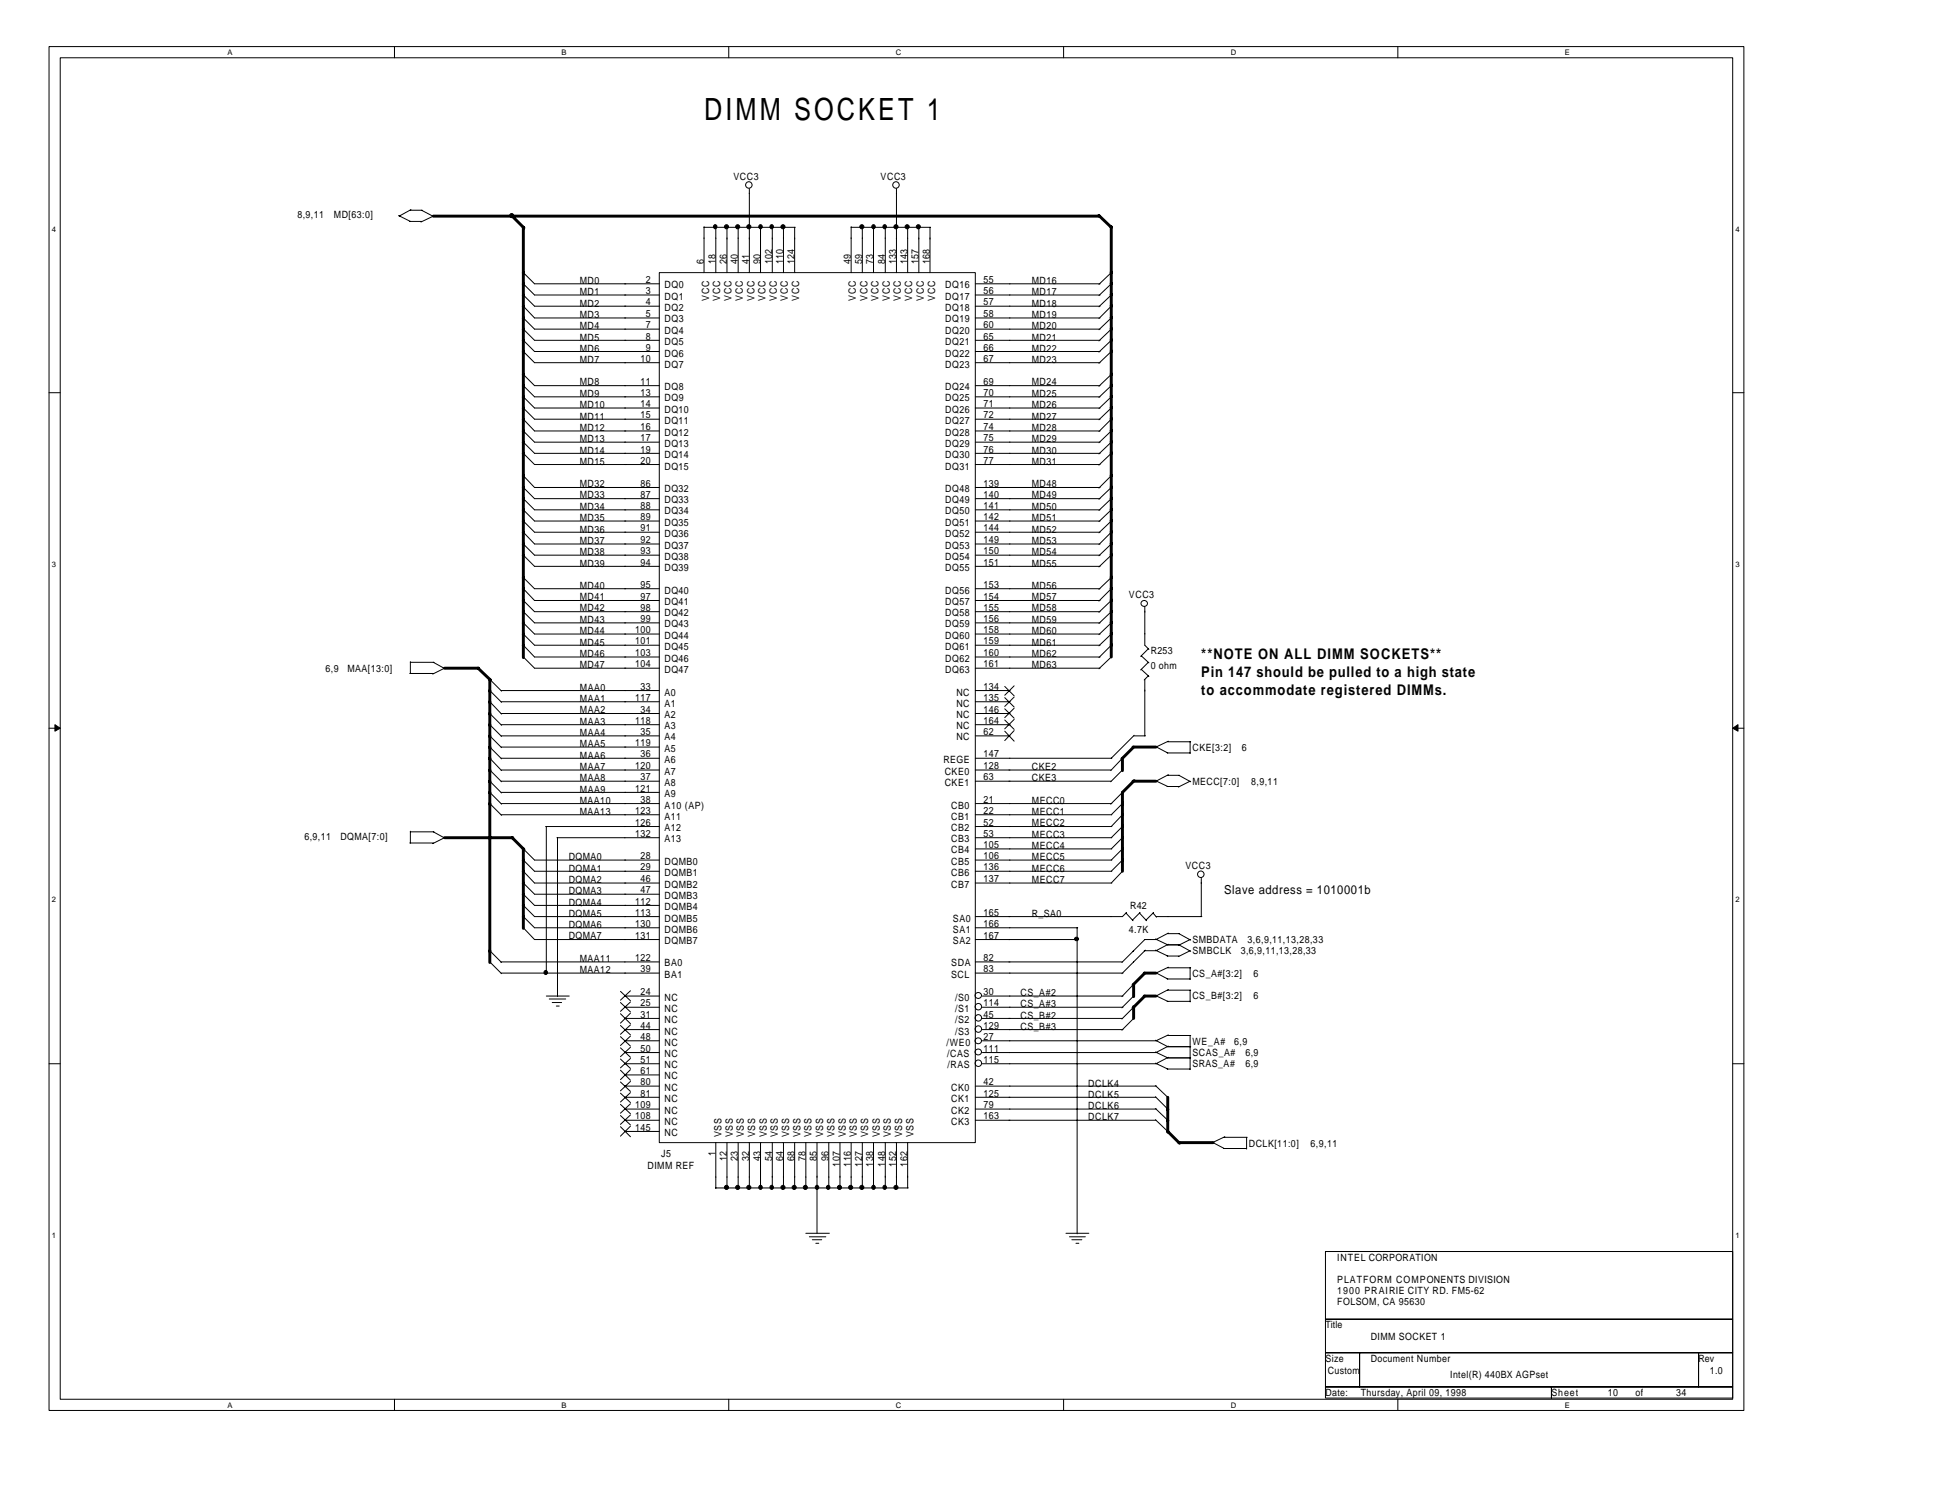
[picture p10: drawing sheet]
<svg xmlns="http://www.w3.org/2000/svg" width="279mm" height="216mm" viewBox="0 0 279 216" stroke-linecap="round" stroke-linejoin="round" font-family="sans-serif">
<defs><g id="words">
<text font-size="4.4" x="101.3" y="17.3">DIMM SOCKET 1</text>
<g font-size="2.1">
<text x="172.8" y="94.8">**NOTE ON ALL DIMM SOCKETS**</text>
<text x="172.8" y="97.4">Pin 147 should be pulled to a high state</text>
<text x="172.8" y="99.9">to accommodate registered DIMMs.</text>
</g>
<text font-size="1.8" x="176.1" y="128.7">Slave address = 1010001b</text>
<g font-size="1.4">
<text x="105.5" y="25.9">VCC3</text>
<text x="126.7" y="25.9">VCC3</text>
<text x="42.8" y="31.4">8,9,11</text>
<text x="48" y="31.4">MD[63:0]</text>
<text x="83.4" y="40.9">MD0</text>
<text x="92.9" y="40.7">2</text>
<text x="95.6" y="41.5">DQ0</text>
<text x="101.3" y="38" transform="rotate(-90 101.3 38)">6</text>
<text x="103" y="38" transform="rotate(-90 103 38)">18</text>
<text x="104.6" y="38" transform="rotate(-90 104.6 38)">26</text>
<text x="106.2" y="38" transform="rotate(-90 106.2 38)">40</text>
<text x="107.8" y="38" transform="rotate(-90 107.8 38)">41</text>
<text x="109.4" y="38" transform="rotate(-90 109.4 38)">90</text>
<text x="111.1" y="38" transform="rotate(-90 111.1 38)">102</text>
<text x="112.7" y="38" transform="rotate(-90 112.7 38)">110</text>
<text x="114.3" y="38" transform="rotate(-90 114.3 38)">124</text>
<text x="122.4" y="38" transform="rotate(-90 122.4 38)">49</text>
<text x="124" y="38" transform="rotate(-90 124 38)">59</text>
<text x="125.6" y="38" transform="rotate(-90 125.6 38)">73</text>
<text x="127.3" y="38" transform="rotate(-90 127.3 38)">84</text>
<text x="128.9" y="38" transform="rotate(-90 128.9 38)">133</text>
<text x="130.6" y="38" transform="rotate(-90 130.6 38)">143</text>
<text x="132.2" y="38" transform="rotate(-90 132.2 38)">157</text>
<text x="133.8" y="38" transform="rotate(-90 133.8 38)">168</text>
<text x="136" y="41.5">DQ16</text>
<text x="141.5" y="40.7">55</text>
<text x="148.4" y="40.9">MD16</text>
<text x="83.4" y="42.5">MD1</text>
<text x="83.4" y="44.1">MD2</text>
<text x="83.4" y="45.7">MD3</text>
<text x="83.4" y="47.3">MD4</text>
<text x="92.9" y="42.3">3</text>
<text x="92.9" y="43.9">4</text>
<text x="92.9" y="45.6">5</text>
<text x="92.9" y="47.2">7</text>
<text x="95.6" y="43.2">DQ1</text>
<text x="95.6" y="44.8">DQ2</text>
<text x="95.6" y="46.4">DQ3</text>
<text x="95.6" y="48">DQ4</text>
<text x="102" y="43.3" transform="rotate(-90 102 43.3)">VCC</text>
<text x="103.6" y="43.3" transform="rotate(-90 103.6 43.3)">VCC</text>
<text x="105.2" y="43.3" transform="rotate(-90 105.2 43.3)">VCC</text>
<text x="106.9" y="43.3" transform="rotate(-90 106.9 43.3)">VCC</text>
<text x="108.5" y="43.3" transform="rotate(-90 108.5 43.3)">VCC</text>
<text x="110.2" y="43.3" transform="rotate(-90 110.2 43.3)">VCC</text>
<text x="111.8" y="43.3" transform="rotate(-90 111.8 43.3)">VCC</text>
<text x="113.4" y="43.3" transform="rotate(-90 113.4 43.3)">VCC</text>
<text x="115" y="43.3" transform="rotate(-90 115 43.3)">VCC</text>
<text x="123.1" y="43.3" transform="rotate(-90 123.1 43.3)">VCC</text>
<text x="124.8" y="43.3" transform="rotate(-90 124.8 43.3)">VCC</text>
<text x="126.4" y="43.3" transform="rotate(-90 126.4 43.3)">VCC</text>
<text x="128" y="43.3" transform="rotate(-90 128 43.3)">VCC</text>
<text x="129.6" y="43.3" transform="rotate(-90 129.6 43.3)">VCC</text>
<text x="131.2" y="43.3" transform="rotate(-90 131.2 43.3)">VCC</text>
<text x="132.9" y="43.3" transform="rotate(-90 132.9 43.3)">VCC</text>
<text x="134.5" y="43.3" transform="rotate(-90 134.5 43.3)">VCC</text>
<text x="136" y="43.2">DQ17</text>
<text x="136" y="44.8">DQ18</text>
<text x="136" y="46.4">DQ19</text>
<text x="136" y="48">DQ20</text>
<text x="141.5" y="42.3">56</text>
<text x="141.5" y="43.9">57</text>
<text x="141.5" y="45.6">58</text>
<text x="141.5" y="47.2">60</text>
<text x="148.4" y="42.5">MD17</text>
<text x="148.4" y="44.1">MD18</text>
<text x="148.4" y="45.7">MD19</text>
<text x="148.4" y="47.3">MD20</text>
<text x="83.4" y="49">MD5</text>
<text x="83.4" y="50.6">MD6</text>
<text x="83.4" y="52.2">MD7</text>
<text x="92.1" y="52.1">10</text>
<text x="92.9" y="48.8">8</text>
<text x="92.9" y="50.4">9</text>
<text x="95.6" y="49.6">DQ5</text>
<text x="95.6" y="51.3">DQ6</text>
<text x="95.6" y="52.9">DQ7</text>
<text x="136" y="49.6">DQ21</text>
<text x="136" y="51.3">DQ22</text>
<text x="136" y="52.9">DQ23</text>
<text x="141.5" y="48.8">65</text>
<text x="141.5" y="50.4">66</text>
<text x="141.5" y="52.1">67</text>
<text x="148.4" y="49">MD21</text>
<text x="148.4" y="50.6">MD22</text>
<text x="148.4" y="52.2">MD23</text>
<text x="83.4" y="55.4">MD8</text>
<text x="83.4" y="57.1">MD9</text>
<text x="83.4" y="58.7">MD10</text>
<text x="92.1" y="55.4">11</text>
<text x="92.1" y="57">13</text>
<text x="92.1" y="58.6">14</text>
<text x="95.6" y="56.1">DQ8</text>
<text x="95.6" y="57.7">DQ9</text>
<text x="95.6" y="59.4">DQ10</text>
<text x="136" y="56.1">DQ24</text>
<text x="136" y="57.7">DQ25</text>
<text x="136" y="59.4">DQ26</text>
<text x="141.5" y="55.4">69</text>
<text x="141.5" y="57">70</text>
<text x="141.5" y="58.6">71</text>
<text x="148.4" y="55.4">MD24</text>
<text x="148.4" y="57.1">MD25</text>
<text x="148.4" y="58.7">MD26</text>
<text x="83.4" y="60.4">MD11</text>
<text x="83.4" y="62">MD12</text>
<text x="83.4" y="63.6">MD13</text>
<text x="83.4" y="65.3">MD14</text>
<text x="92.1" y="60.2">15</text>
<text x="92.1" y="61.9">16</text>
<text x="92.1" y="63.5">17</text>
<text x="92.1" y="65.1">19</text>
<text x="95.6" y="61">DQ11</text>
<text x="95.6" y="62.6">DQ12</text>
<text x="95.6" y="64.3">DQ13</text>
<text x="95.6" y="65.9">DQ14</text>
<text x="136" y="61">DQ27</text>
<text x="136" y="62.6">DQ28</text>
<text x="136" y="64.3">DQ29</text>
<text x="136" y="65.9">DQ30</text>
<text x="141.5" y="60.2">72</text>
<text x="141.5" y="61.9">74</text>
<text x="141.5" y="63.5">75</text>
<text x="141.5" y="65.1">76</text>
<text x="148.4" y="60.4">MD27</text>
<text x="148.4" y="62">MD28</text>
<text x="148.4" y="63.6">MD29</text>
<text x="148.4" y="65.3">MD30</text>
<text x="83.4" y="66.9">MD15</text>
<text x="83.4" y="70.1">MD32</text>
<text x="83.4" y="71.7">MD33</text>
<text x="92.1" y="66.7">20</text>
<text x="92.1" y="70">86</text>
<text x="92.1" y="71.6">87</text>
<text x="95.6" y="67.6">DQ15</text>
<text x="95.6" y="70.8">DQ32</text>
<text x="136" y="67.6">DQ31</text>
<text x="136" y="70.8">DQ48</text>
<text x="141.5" y="66.7">77</text>
<text x="141.5" y="70">139</text>
<text x="141.5" y="71.6">140</text>
<text x="148.4" y="66.9">MD31</text>
<text x="148.4" y="70.1">MD48</text>
<text x="148.4" y="71.7">MD49</text>
<text x="83.4" y="73.4">MD34</text>
<text x="83.4" y="75">MD35</text>
<text x="83.4" y="76.6">MD36</text>
<text x="92.1" y="73.2">88</text>
<text x="92.1" y="74.8">89</text>
<text x="92.1" y="76.4">91</text>
<text x="95.6" y="72.4">DQ33</text>
<text x="95.6" y="74">DQ34</text>
<text x="95.6" y="75.7">DQ35</text>
<text x="95.6" y="77.3">DQ36</text>
<text x="136" y="72.4">DQ49</text>
<text x="136" y="74">DQ50</text>
<text x="136" y="75.7">DQ51</text>
<text x="136" y="77.3">DQ52</text>
<text x="141.5" y="73.2">141</text>
<text x="141.5" y="74.8">142</text>
<text x="141.5" y="76.4">144</text>
<text x="148.4" y="73.4">MD50</text>
<text x="148.4" y="75">MD51</text>
<text x="148.4" y="76.6">MD52</text>
<text x="83.4" y="78.2">MD37</text>
<text x="83.4" y="79.8">MD38</text>
<text x="83.4" y="81.5">MD39</text>
<text x="92.1" y="78.1">92</text>
<text x="92.1" y="79.7">93</text>
<text x="92.1" y="81.4">94</text>
<text x="95.6" y="78.9">DQ37</text>
<text x="95.6" y="80.5">DQ38</text>
<text x="95.6" y="82.1">DQ39</text>
<text x="136" y="78.9">DQ53</text>
<text x="136" y="80.5">DQ54</text>
<text x="136" y="82.1">DQ55</text>
<text x="141.5" y="78.1">149</text>
<text x="141.5" y="79.7">150</text>
<text x="141.5" y="81.4">151</text>
<text x="148.4" y="78.2">MD53</text>
<text x="148.4" y="79.8">MD54</text>
<text x="148.4" y="81.5">MD55</text>
<text x="83.4" y="84.7">MD40</text>
<text x="83.4" y="86.3">MD41</text>
<text x="83.4" y="88">MD42</text>
<text x="83.4" y="89.6">MD43</text>
<text x="92.1" y="84.6">95</text>
<text x="92.1" y="86.3">97</text>
<text x="92.1" y="87.9">98</text>
<text x="92.1" y="89.5">99</text>
<text x="95.6" y="85.4">DQ40</text>
<text x="95.6" y="87">DQ41</text>
<text x="95.6" y="88.6">DQ42</text>
<text x="136" y="85.4">DQ56</text>
<text x="136" y="87">DQ57</text>
<text x="136" y="88.6">DQ58</text>
<text x="141.5" y="84.6">153</text>
<text x="141.5" y="86.3">154</text>
<text x="141.5" y="87.9">155</text>
<text x="141.5" y="89.5">156</text>
<text x="148.4" y="84.7">MD56</text>
<text x="148.4" y="86.3">MD57</text>
<text x="148.4" y="88">MD58</text>
<text x="148.4" y="89.6">MD59</text>
<text x="162.4" y="86">VCC3</text>
<text x="83.4" y="91.3">MD44</text>
<text x="83.4" y="92.9">MD45</text>
<text x="83.4" y="94.5">MD46</text>
<text x="91.4" y="91.1">100</text>
<text x="91.4" y="92.7">101</text>
<text x="91.4" y="94.4">103</text>
<text x="95.6" y="90.2">DQ43</text>
<text x="95.6" y="91.9">DQ44</text>
<text x="95.6" y="93.5">DQ45</text>
<text x="95.6" y="95.2">DQ46</text>
<text x="136" y="90.2">DQ59</text>
<text x="136" y="91.9">DQ60</text>
<text x="136" y="93.5">DQ61</text>
<text x="136" y="95.2">DQ62</text>
<text x="141.5" y="91.1">158</text>
<text x="141.5" y="92.7">159</text>
<text x="141.5" y="94.4">160</text>
<text x="148.4" y="91.3">MD60</text>
<text x="148.4" y="92.9">MD61</text>
<text x="148.4" y="94.5">MD62</text>
<text x="165.6" y="94.1">R253</text>
<text x="46.8" y="96.6">6,9</text>
<text x="50" y="96.6">MAA[13:0]</text>
<text x="83.4" y="96.1">MD47</text>
<text x="83.4" y="99.4">MAA0</text>
<text x="83.4" y="101">MAA1</text>
<text x="91.4" y="100.8">117</text>
<text x="91.4" y="96">104</text>
<text x="92.1" y="99.2">33</text>
<text x="95.6" y="100.1">A0</text>
<text x="95.6" y="101.7">A1</text>
<text x="95.6" y="96.8">DQ47</text>
<text x="136" y="96.8">DQ63</text>
<text x="137.6" y="100.1">NC</text>
<text x="137.6" y="101.7">NC</text>
<text x="141.5" y="96">161</text>
<text x="141.5" y="99.2">134</text>
<text x="141.5" y="100.8">135</text>
<text x="148.4" y="96.1">MD63</text>
<text x="165.6" y="96.3">0 ohm</text>
<text x="83.4" y="102.6">MAA2</text>
<text x="83.4" y="104.2">MAA3</text>
<text x="83.4" y="105.9">MAA4</text>
<text x="83.4" y="107.5">MAA5</text>
<text x="91.4" y="104.1">118</text>
<text x="91.4" y="107.3">119</text>
<text x="92.1" y="102.5">34</text>
<text x="92.1" y="105.7">35</text>
<text x="95.6" y="103.3">A2</text>
<text x="95.6" y="104.9">A3</text>
<text x="95.6" y="106.5">A4</text>
<text x="137.6" y="104.9">NC</text>
<text x="137.6" y="106.5">NC</text>
<text x="137.6" y="103.3">NC</text>
<text x="141.5" y="104.1">164</text>
<text x="141.5" y="105.7">62</text>
<text x="141.5" y="102.5">146</text>
<text x="83.4" y="109.1">MAA6</text>
<text x="83.4" y="110.7">MAA7</text>
<text x="83.4" y="112.3">MAA8</text>
<text x="91.4" y="110.6">120</text>
<text x="91.4" y="113.9">121</text>
<text x="92.1" y="109">36</text>
<text x="92.1" y="112.3">37</text>
<text x="95.6" y="108.2">A5</text>
<text x="95.6" y="109.8">A6</text>
<text x="95.6" y="111.4">A7</text>
<text x="95.6" y="113">A8</text>
<text x="135.7" y="109.8">REGE</text>
<text x="135.9" y="113">CKE1</text>
<text x="135.9" y="111.4">CKE0</text>
<text x="141.5" y="109">147</text>
<text x="141.5" y="112.3">63</text>
<text x="141.5" y="110.6">128</text>
<text x="148.4" y="110.7">CKE2</text>
<text x="148.4" y="112.3">CKE3</text>
<text x="171.6" y="112.8">MECC[7:0]</text>
<text x="171.6" y="108">CKE[3:2]</text>
<text x="178.7" y="108">6</text>
<text x="180" y="112.8">8,9,11</text>
<text x="83.4" y="114">MAA9</text>
<text x="83.4" y="115.6">MAA10</text>
<text x="83.4" y="117.2">MAA13</text>
<text x="91.4" y="117.1">123</text>
<text x="91.4" y="118.8">126</text>
<text x="92.1" y="115.5">38</text>
<text x="95.6" y="114.6">A9</text>
<text x="95.6" y="116.3">A10 (AP)</text>
<text x="95.6" y="117.9">A11</text>
<text x="95.6" y="119.5">A12</text>
<text x="136.8" y="117.9">CB1</text>
<text x="136.8" y="119.5">CB2</text>
<text x="136.8" y="116.3">CB0</text>
<text x="141.5" y="117.1">22</text>
<text x="141.5" y="118.8">52</text>
<text x="141.5" y="115.5">21</text>
<text x="148.4" y="117.2">MECC1</text>
<text x="148.4" y="118.9">MECC2</text>
<text x="148.4" y="115.6">MECC0</text>
<text x="43.8" y="120.8">6,9,11</text>
<text x="49" y="120.8">DQMA[7:0]</text>
<text x="81.8" y="125.4">DQMA1</text>
<text x="81.8" y="123.8">DQMA0</text>
<text x="91.4" y="120.4">132</text>
<text x="92.1" y="123.6">28</text>
<text x="92.1" y="125.2">29</text>
<text x="95.6" y="124.4">DQMB0</text>
<text x="95.6" y="121.1">A13</text>
<text x="136.8" y="122.8">CB4</text>
<text x="136.8" y="124.4">CB5</text>
<text x="136.8" y="121.1">CB3</text>
<text x="141.5" y="122">105</text>
<text x="141.5" y="123.6">106</text>
<text x="141.5" y="120.4">53</text>
<text x="141.5" y="125.2">136</text>
<text x="148.4" y="120.5">MECC3</text>
<text x="148.4" y="122.2">MECC4</text>
<text x="148.4" y="123.8">MECC5</text>
<text x="148.4" y="125.4">MECC6</text>
<text x="170.5" y="125">VCC3</text>
<text x="81.8" y="127">DQMA2</text>
<text x="81.8" y="128.6">DQMA3</text>
<text x="81.8" y="130.3">DQMA4</text>
<text x="81.8" y="131.9">DQMA5</text>
<text x="91.4" y="130.1">112</text>
<text x="91.4" y="131.7">113</text>
<text x="92.1" y="126.9">46</text>
<text x="92.1" y="128.5">47</text>
<text x="95.6" y="126.1">DQMB1</text>
<text x="95.6" y="127.7">DQMB2</text>
<text x="95.6" y="129.3">DQMB3</text>
<text x="95.6" y="130.9">DQMB4</text>
<text x="136.8" y="126.1">CB6</text>
<text x="136.8" y="127.7">CB7</text>
<text x="141.5" y="126.9">137</text>
<text x="141.5" y="131.7">165</text>
<text x="148.4" y="127">MECC7</text>
<text x="148.4" y="131.9">R_SA0</text>
<text x="162.6" y="130.7">R42</text>
<text x="81.8" y="135.1">DQMA7</text>
<text x="81.8" y="133.5">DQMA6</text>
<text x="91.4" y="133.3">130</text>
<text x="91.4" y="135">131</text>
<text x="95.6" y="132.6">DQMB5</text>
<text x="95.6" y="134.2">DQMB6</text>
<text x="95.6" y="135.8">DQMB7</text>
<text x="137.1" y="132.6">SA0</text>
<text x="137.1" y="134.2">SA1</text>
<text x="137.1" y="135.8">SA2</text>
<text x="141.5" y="133.3">166</text>
<text x="141.5" y="135">167</text>
<text x="162.4" y="134.2">4.7K</text>
<text x="171.6" y="135.6">SMBDATA</text>
<text x="171.6" y="137.2">SMBCLK</text>
<text x="178.5" y="137.2">3,6,9,11,13,28,33</text>
<text x="179.5" y="135.6">3,6,9,11,13,28,33</text>
<text x="83.4" y="138.4">MAA11</text>
<text x="83.4" y="140">MAA12</text>
<text x="91.4" y="138.2">122</text>
<text x="92.1" y="143.2">24</text>
<text x="92.1" y="139.9">39</text>
<text x="95.6" y="143.9">NC</text>
<text x="95.6" y="139">BA0</text>
<text x="95.6" y="140.7">BA1</text>
<text x="136.8" y="139">SDA</text>
<text x="136.8" y="140.7">SCL</text>
<text x="137.4" y="143.9">/S0</text>
<text x="141.5" y="143.2">30</text>
<text x="141.5" y="138.2">82</text>
<text x="141.5" y="139.9">83</text>
<text x="146.8" y="143.2">CS_A#2</text>
<text x="171.6" y="140.5">CS_A#[3:2]</text>
<text x="171.6" y="143.8">CS_B#[3:2]</text>
<text x="180.4" y="140.5">6</text>
<text x="180.4" y="143.8">6</text>
<text x="92.1" y="144.8">25</text>
<text x="92.1" y="146.4">31</text>
<text x="92.1" y="149.6">48</text>
<text x="92.1" y="148">44</text>
<text x="95.6" y="145.5">NC</text>
<text x="95.6" y="147.1">NC</text>
<text x="95.6" y="148.8">NC</text>
<text x="137.4" y="145.5">/S1</text>
<text x="137.4" y="147.1">/S2</text>
<text x="137.4" y="148.8">/S3</text>
<text x="141.5" y="149.6">27</text>
<text x="141.5" y="144.8">114</text>
<text x="141.5" y="146.4">45</text>
<text x="141.5" y="148">129</text>
<text x="146.8" y="144.9">CS_A#3</text>
<text x="146.8" y="148.2">CS_B#3</text>
<text x="146.8" y="146.5">CS_B#2</text>
<text x="92.1" y="154.5">61</text>
<text x="92.1" y="151.3">50</text>
<text x="92.1" y="152.9">51</text>
<text x="95.6" y="150.4">NC</text>
<text x="95.6" y="155.3">NC</text>
<text x="95.6" y="152">NC</text>
<text x="95.6" y="153.7">NC</text>
<text x="136.2" y="150.4">/WE0</text>
<text x="136.3" y="152">/CAS</text>
<text x="136.3" y="153.7">/RAS</text>
<text x="141.5" y="151.3">111</text>
<text x="141.5" y="152.9">115</text>
<text x="171.6" y="150.3">WE_A#</text>
<text x="171.6" y="153.5">SRAS_A#</text>
<text x="171.6" y="151.9">SCAS_A#</text>
<text x="177.6" y="150.3">6,9</text>
<text x="179.2" y="153.5">6,9</text>
<text x="179.2" y="151.9">6,9</text>
<text x="91.4" y="161">108</text>
<text x="91.4" y="159.4">109</text>
<text x="92.1" y="156.1">80</text>
<text x="92.1" y="157.7">81</text>
<text x="95.6" y="161.8">NC</text>
<text x="95.6" y="160.2">NC</text>
<text x="95.6" y="157">NC</text>
<text x="95.6" y="158.6">NC</text>
<text x="136.8" y="157">CK0</text>
<text x="136.8" y="158.6">CK1</text>
<text x="136.8" y="160.2">CK2</text>
<text x="136.8" y="161.8">CK3</text>
<text x="141.5" y="156.1">42</text>
<text x="141.5" y="157.7">125</text>
<text x="141.5" y="159.4">79</text>
<text x="141.5" y="161">163</text>
<text x="156.6" y="161.1">DCLK7</text>
<text x="156.6" y="156.3">DCLK4</text>
<text x="156.6" y="157.9">DCLK5</text>
<text x="156.6" y="159.5">DCLK6</text>
<text x="91.4" y="162.6">145</text>
<text x="95.1" y="166.4">J5</text>
<text x="95.6" y="163.4">NC</text>
<text x="103" y="166.3" transform="rotate(-90 103 166.3)">1</text>
<text x="103.8" y="163.6" transform="rotate(-90 103.8 163.6)">VSS</text>
<text x="104.6" y="167.1" transform="rotate(-90 104.6 167.1)">12</text>
<text x="105.4" y="163.6" transform="rotate(-90 105.4 163.6)">VSS</text>
<text x="106.2" y="167.1" transform="rotate(-90 106.2 167.1)">23</text>
<text x="107" y="163.6" transform="rotate(-90 107 163.6)">VSS</text>
<text x="107.8" y="167.1" transform="rotate(-90 107.8 167.1)">32</text>
<text x="108.6" y="163.6" transform="rotate(-90 108.6 163.6)">VSS</text>
<text x="109.4" y="167.1" transform="rotate(-90 109.4 167.1)">43</text>
<text x="110.3" y="163.6" transform="rotate(-90 110.3 163.6)">VSS</text>
<text x="111.1" y="167.1" transform="rotate(-90 111.1 167.1)">54</text>
<text x="111.9" y="163.6" transform="rotate(-90 111.9 163.6)">VSS</text>
<text x="112.7" y="167.1" transform="rotate(-90 112.7 167.1)">64</text>
<text x="113.5" y="163.6" transform="rotate(-90 113.5 163.6)">VSS</text>
<text x="114.3" y="167.1" transform="rotate(-90 114.3 167.1)">68</text>
<text x="115.1" y="163.6" transform="rotate(-90 115.1 163.6)">VSS</text>
<text x="115.9" y="167.1" transform="rotate(-90 115.9 167.1)">78</text>
<text x="116.8" y="163.6" transform="rotate(-90 116.8 163.6)">VSS</text>
<text x="117.5" y="167.1" transform="rotate(-90 117.5 167.1)">85</text>
<text x="118.5" y="163.6" transform="rotate(-90 118.5 163.6)">VSS</text>
<text x="119.2" y="167.1" transform="rotate(-90 119.2 167.1)">96</text>
<text x="120.1" y="163.6" transform="rotate(-90 120.1 163.6)">VSS</text>
<text x="120.8" y="167.8" transform="rotate(-90 120.8 167.8)">107</text>
<text x="121.7" y="163.6" transform="rotate(-90 121.7 163.6)">VSS</text>
<text x="122.4" y="167.8" transform="rotate(-90 122.4 167.8)">116</text>
<text x="123.3" y="163.6" transform="rotate(-90 123.3 163.6)">VSS</text>
<text x="124" y="167.8" transform="rotate(-90 124 167.8)">127</text>
<text x="124.9" y="163.6" transform="rotate(-90 124.9 163.6)">VSS</text>
<text x="125.6" y="167.8" transform="rotate(-90 125.6 167.8)">138</text>
<text x="126.6" y="163.6" transform="rotate(-90 126.6 163.6)">VSS</text>
<text x="127.3" y="167.8" transform="rotate(-90 127.3 167.8)">148</text>
<text x="128.2" y="163.6" transform="rotate(-90 128.2 163.6)">VSS</text>
<text x="128.9" y="167.8" transform="rotate(-90 128.9 167.8)">152</text>
<text x="129.8" y="163.6" transform="rotate(-90 129.8 163.6)">VSS</text>
<text x="130.6" y="167.8" transform="rotate(-90 130.6 167.8)">162</text>
<text x="131.4" y="163.6" transform="rotate(-90 131.4 163.6)">VSS</text>
<text x="179.7" y="164.9">DCLK[11:0]</text>
<text x="188.5" y="164.9">6,9,11</text>
<text x="93.2" y="168.1">DIMM REF</text>
<text x="192.4" y="181.3">INTEL CORPORATION</text>
<text x="192.4" y="184.6">PLATFORM COMPONENTS DIVISION</text>
<text x="190.7" y="191.1">Title</text>
<text x="192.4" y="186.2">1900 PRAIRIE CITY RD. FM5-62</text>
<text x="192.4" y="187.8">FOLSOM, CA 95630</text>
<text x="190.7" y="195.9">Size</text>
<text x="191" y="197.6">Custom</text>
<text x="197.2" y="195.9">Document Number</text>
<text x="197.2" y="192.7">DIMM SOCKET 1</text>
<text x="244.4" y="195.9">Rev</text>
<text x="246" y="197.6">1.0</text>
<text x="190.7" y="200.8">Date:</text>
<text x="195.8" y="200.8">Thursday, April 09, 1998</text>
<text x="208.6" y="198.2">Intel(R) 440BX AGPset</text>
<text x="223.2" y="200.8">Sheet</text>
<text x="231.3" y="200.8">10</text>
<text x="235.3" y="200.8">of</text>
<text x="241.2" y="200.8">34</text>
</g>
<g font-size="1.1">
<text x="32.7" y="8">A</text>
<text x="80.8" y="8">B</text>
<text x="128.9" y="8">C</text>
<text x="177.1" y="8">D</text>
<text x="225.2" y="8">E</text>
<text x="7.5" y="33.4">4</text>
<text x="249.7" y="33.4">4</text>
<text x="7.5" y="81.5">3</text>
<text x="249.7" y="81.5">3</text>
<text x="7.5" y="129.8">2</text>
<text x="249.7" y="129.8">2</text>
<text x="7.5" y="178.1">1</text>
<text x="249.7" y="178.1">1</text>
<text x="32.7" y="202.5">A</text>
<text x="80.8" y="202.5">B</text>
<text x="128.9" y="202.5">C</text>
<text x="177.1" y="202.5">D</text>
<text x="225.2" y="202.5">E</text>
</g>
</g></defs>
<path d="M7.1 6.7h243.8v196.2h-243.8zM8.7 8.3h240.6v193h-240.6z" fill="none" stroke="#000" stroke-width=".14"/>
<g fill="#fff">
<path d="M32.7 7h.6v1.2h-.6z"/>
<path d="M32.7 201.5h.6v1.3h-.6z"/>
</g>
<path d="M56.8 6.7v1.6M56.8 201.3v1.6" fill="none" stroke="#000" stroke-width=".14"/>
<g fill="#fff">
<path d="M80.8 7h.7v1.2h-.7z"/>
<path d="M80.8 201.5h.7v1.3h-.7z"/>
</g>
<path d="M104.8 6.7v1.6M104.8 201.3v1.6" fill="none" stroke="#000" stroke-width=".14"/>
<g fill="#fff">
<path d="M128.9 7h.8v1.2h-.8z"/>
<path d="M128.9 201.5h.8v1.3h-.8z"/>
</g>
<path d="M153 6.7v1.6M153 201.3v1.6" fill="none" stroke="#000" stroke-width=".14"/>
<g fill="#fff">
<path d="M177.1 7h.7v1.2h-.7z"/>
<path d="M177.1 201.5h.7v1.3h-.7z"/>
</g>
<path d="M201.1 6.7v1.6M201.1 201.3v1.6" fill="none" stroke="#000" stroke-width=".14"/>
<g fill="#fff">
<path d="M225.2 7h.6v1.2h-.6z"/>
<path d="M225.2 201.5h.6v1.3h-.6z"/>
<path d="M7.5 32.4h.6v1.2h-.6z"/>
<path d="M249.7 32.4h.6v1.2h-.6z"/>
<path d="M7.5 80.5h.6v1.3h-.6z"/>
<path d="M249.7 80.5h.6v1.3h-.6z"/>
</g>
<path d="M7.1 56.5h1.6M249.3 56.5h1.6" fill="none" stroke="#000" stroke-width=".14"/>
<g fill="#fff">
<path d="M7.5 128.8h.6v1.3h-.6z"/>
<path d="M249.7 128.8h.6v1.3h-.6z"/>
</g>
<path d="M7.1 104.7h1.6M249.3 104.7h1.6" fill="none" stroke="#000" stroke-width=".14"/>
<g fill="#000" stroke="#000" stroke-width=".14">
<path d="M7.9 104.2l.8 .5-.8 .5z" fill-rule="evenodd"/>
<path d="M249.3 104.7l.7-.5v1z" fill-rule="evenodd"/>
</g>
<g fill="#fff">
<path d="M7.5 177.1h.6v1.2h-.6z"/>
<path d="M249.7 177.1h.6v1.2h-.6z"/>
</g>
<g fill="none" stroke="#000" stroke-width=".14">
<path d="M57.3 31l1.7 .8M59 31.8h1.6M59 30.2h1.7M59.1 30.2l-1.7 .9M60.6 30.2l1.8 1M62.3 31.1l-1.7 .8M75.2 39.1l1.7 1.7h18M94.9 39.2h45.4v125.2h-45.4zM101.3 32.6v6.6M101.3 32.7h13.1M103 32.6v6.6M104.6 32.7v6.5"/>
<path d="M106.2 32.6v6.6M107.8 27.2v12M109.4 32.6v6.6M111.1 32.7v6.5M112.7 32.6v6.6M114.3 32.7v6.5M122.5 32.6v6.6M122.5 32.7h11.4M124.1 32.6v6.6M125.7 32.7v6.5M127.4 32.6v6.6M129 27.2v12"/>
<path d="M130.6 32.6v6.6M132.2 32.7v6.5M133.8 32.7v6.5M159.9 39.2l-1.8 1.7M75.2 40.7l1.7 1.7h18M75.2 42.3l1.7 1.7h18M75.2 44l1.7 1.7h18M75.2 45.6l1.7 1.7h18M75.2 47.3l1.7 1.7h18M75.2 48.9l1.7 1.7h18M75.2 50.5l1.7 1.7h18M75.2 53.8l1.7 1.7h18"/>
<path d="M75.2 55.4l1.7 1.7h18M75.2 57l1.7 1.7h18M75.2 58.6l1.7 1.7h18M140.3 40.8h18M140.3 42.4h18M140.3 44h18M140.3 45.7h18M140.3 47.3h18M140.3 49h18M140.3 50.6h18M140.3 52.2h18M140.3 55.5h18"/>
<path d="M140.3 57.1h18M140.3 58.7h18M159.9 40.8l-1.8 1.7M159.9 42.4l-1.8 1.7M159.9 44l-1.8 1.8M159.9 45.7l-1.8 1.7M159.9 47.3l-1.8 1.7M159.9 49l-1.8 1.6M159.9 50.6l-1.8 1.7M159.9 53.9l-1.8 1.7M159.9 55.5l-1.8 1.7M159.9 57.1l-1.8 1.7"/>
<path d="M159.9 58.7l-1.8 1.7M75.2 60.2l1.7 1.8h18M75.2 61.9l1.7 1.7h18M75.2 63.5l1.7 1.7h18M75.2 65.1l1.7 1.7h18M75.2 68.3l1.7 1.8h18M75.2 70l1.7 1.7h18M75.2 71.6l1.7 1.7h18M75.2 73.3l1.7 1.6h18M75.2 74.9l1.7 1.7h18M75.2 76.5l1.7 1.7h18M75.2 78.2l1.7 1.7h18"/>
<path d="M75.2 79.8l1.7 1.7h18M140.3 60.3h18M140.3 62h18M140.3 63.6h18M140.3 65.2h18M140.3 66.8h18M140.3 70.1h18M140.3 71.7h18M140.3 73.3h18M140.3 74.9h18M140.3 76.6h18M140.3 78.2h18"/>
<path d="M140.3 79.9h18M159.9 76.6l-1.8 1.7M159.9 60.3l-1.8 1.8M159.9 62l-1.8 1.7M159.9 63.6l-1.8 1.7M159.9 65.2l-1.8 1.7M159.9 68.4l-1.8 1.8M159.9 70.1l-1.8 1.7M159.9 71.7l-1.8 1.7M159.9 73.3l-1.8 1.7M159.9 74.9l-1.8 1.7M159.9 79.9l-1.8 1.6"/>
<path d="M159.9 78.2l-1.8 1.7M59 96.9h3.3M59 95.3h3.4M59 95.2v1.7M62.3 95.3l1.7 .9M64 96.1l-1.7 .9M70.5 97.7l1.7 1.7M70.5 99.3l1.7 1.7M72.1 99.3h22.8M75.2 83l1.7 1.7h18M75.2 84.6l1.7 1.8h18M75.2 86.3l1.7 1.7h18"/>
<path d="M75.2 87.9l1.7 1.7h18M75.2 89.5l1.7 1.7h18M75.2 91.1l1.7 1.7h18M75.2 92.7l1.7 1.8h18M75.2 94.4l1.7 1.7h18M140.3 99.3h5M140.3 81.5h18M140.3 84.7h18M140.3 86.4h18M140.3 88h18M140.3 89.6h18M140.3 91.2h18"/>
<path d="M140.3 92.8h18M140.3 94.5h18M140.3 96.1h18M144.6 98.7l1.3 1.4M145.9 98.7l-1.3 1.3M159.9 84.7l-1.8 1.8M159.9 83.1l-1.8 1.7M159.9 86.4l-1.8 1.7M159.9 88l-1.8 1.7M159.9 89.6l-1.8 1.7M159.9 91.2l-1.8 1.7M159.9 94.5l-1.8 1.7"/>
<path d="M159.9 92.8l-1.8 1.8M164.2 94.3l1.1 1M164.2 96.3l1.1 1M164.7 87.3v5.5l.6 .6M164.7 97.7v8.1M165.2 93.3l-1.1 1.1M165.2 95.3l-1.1 1.1M165.2 97.2l-.6 .6M59 119.6v1.7M59 119.6h3.4M62.3 119.6l1.7 1M70.5 100.9l1.7 1.8"/>
<path d="M70.5 102.6l1.7 1.7M70.5 104.2l1.7 1.7M70.5 105.8l1.7 1.7M70.5 107.5l1.7 1.6M70.5 109.1l1.7 1.7M70.5 110.8l1.7 1.7M70.5 112.4l1.7 1.7M70.5 114l1.7 1.7M70.5 115.6l1.7 1.7M72.1 117.2h22.8M72.1 104.2h22.8M72.1 112.4h22.8"/>
<path d="M72.1 109.1h22.8M72.1 110.8h22.8M72.1 105.8h22.8M72.1 102.6h22.8M72.1 100.9h22.8M72.1 107.5h22.8M72.1 114h22.8M72.1 115.6h22.8M78.5 118.9h16.4M78.6 118.9v21.2M140.3 117.2h19.7M140.3 104.2h5"/>
<path d="M140.3 112.4h19.6M140.3 109.1h19.7M140.3 118.9h19.7M140.3 110.8h19.6M140.3 105.8h5M140.3 102.6h5M140.3 100.9h5M140.3 115.6h19.7M144.6 103.6l1.3 1.3M144.6 105.2l1.3 1.4M144.6 102l1.3 1.3M144.6 100.3l1.3 1.4"/>
<path d="M145.9 103.5l-1.3 1.3M145.9 105.1l-1.3 1.4M145.9 101.9l-1.3 1.3M145.9 100.3l-1.3 1.3M161.5 114l-1.7 1.7M161.5 110.8l-1.7 1.7M161.5 109.1l-1.7 1.7M161.6 115.5l-1.7 1.7M161.6 117.1l-1.7 1.8M161.6 118.8l-1.7 1.7M163.1 105.8h1.7M163.2 105.8l-3.3 3.3"/>
<path d="M166.2 112.3l1.8 .8M166.2 107.4l1.8 .9M167.9 113.1h1.7M167.9 108.3h3.3M168 111.5h1.7M168 106.7h3.3M168.1 111.4l-1.8 1M168.1 106.6l-1.8 .9M169.6 111.5l1.7 1M171.2 112.4l-1.7 .8M171.2 106.7v1.7M59 121.3h3.3"/>
<path d="M64 120.5l-1.7 .8M70.5 138.4l1.7 1.7M70.5 136.8l1.7 1.6M72 138.4h22.9M72.1 140h22.8M75.2 130.1l1.7 1.7h18M75.2 122l1.7 1.7h18M75.2 123.6l1.7 1.7h18M75.2 125.2l1.7 1.8h18M75.2 126.9l1.7 1.7h18M75.2 128.5l1.7 1.7h18M75.2 131.8l1.7 1.6h18"/>
<path d="M75.2 133.4l1.7 1.7h18M80.1 120.5h14.8M80.2 120.5v22.9M140.3 122.1h19.7M140.3 123.7h19.7M140.3 125.3h19.7M140.3 127h19.7M140.3 120.5h19.7M140.3 133.4h14.8M140.3 135.1h14.7M140.3 138.4h21.2M140.3 140h21.3"/>
<path d="M155 133.4v44.1M161.6 120.4l-1.7 1.7M161.6 122l-1.7 1.7M161.6 123.6l-1.7 1.7M161.6 125.2l-1.7 1.8M162 131.3l1 1.1M162.1 131.2l-.6 .6h-21.2M163.9 131.3l1.1 1.1M164 131.2l-1.1 1.1M164.8 136.7l-3.4 3.4M165.9 131.3l.5 .6M166 131.2l-1.1 1.1"/>
<path d="M166.2 139.9l1.8 .9M166.2 135.1l1.8 .8M166.2 136.7l1.8 .8M166.3 131.8h6.6M166.4 135.1h-1.7l-3.3 3.3M167.9 135.9h1.8M167.9 137.5h1.7M168 139.2h3.3M168 134.3h1.7M168.1 139.1l-1.8 .9M168.1 134.2l-1.8 .9M168.1 135.8l-1.8 1h-1.7"/>
<path d="M169.6 134.3l1.7 .9M169.6 135.9l1.7 .9M171.2 139.2v1.7M171.2 135.1l-1.7 .9M171.2 136.8l-1.7 .8M172.8 126.3v5.5M7.1 153h1.6M78.6 143.3h3.3M79 143.7h2.4M79.4 144.2h1.4M80 144.7h.5M89.3 142.6l1.4 1.3"/>
<path d="M89.3 144.2l1.4 1.4M89.3 158.8l1.4 1.4M89.3 145.8l1.4 1.4M89.3 149.1l1.4 1.4M89.3 155.6l1.4 1.4M89.3 157.2l1.4 1.4M89.3 153.9l1.4 1.5M89.3 150.7l1.4 1.4M89.3 152.3l1.4 1.4M89.3 147.5l1.4 1.4M89.9 153h5M89.9 143.3h5"/>
<path d="M89.9 144.9h5M89.9 159.5h5M89.9 149.7h5M89.9 151.4h5M89.9 146.5h5M89.9 156.2h5M89.9 157.8h5M89.9 154.6h5M89.9 148.1h5M90.7 142.5l-1.4 1.4M90.7 144.1l-1.4 1.4M90.7 158.8l-1.4 1.3"/>
<path d="M90.7 145.7l-1.4 1.5M90.7 149l-1.4 1.4M90.7 155.5l-1.4 1.4M90.7 157.2l-1.4 1.3M90.7 153.9l-1.4 1.4M90.7 150.6l-1.4 1.4M90.7 152.2l-1.4 1.4M90.7 147.4l-1.4 1.4M140.3 159.5h26.1M140.3 156.2h26.1M140.3 157.8h26M141.3 153h25.1"/>
<path d="M141.3 143.3h20.3M141.3 144.9h20.3M141.3 149.7h25.1M141.3 151.4h25.1M141.3 146.5h20.2M141.3 148.1h20.3M163.1 143.3l-1.7 1.7M163.1 141.6l-1.7 1.8M163.1 144.9l-1.7 1.7M163.1 146.5l-1.7 1.7M166.2 156.1l1.8 1.7M166.2 159.4l1.8 1.7"/>
<path d="M166.2 157.7l1.8 1.8M166.2 149.6l1.8 1M166.2 152.9l1.8 .9M166.2 151.3l1.8 .9M166.2 143.2l1.8 .8M167.9 140.8h3.3M167.9 150.6h3.4M167.9 152.2h3.4M167.9 153.8h3.3M167.9 144h3.3M168 148.9h3.3M168 142.4h3.3"/>
<path d="M168.1 148.9l-1.8 .8M168.1 152.1l-1.8 .9M168.1 150.5l-1.8 .9M168.1 142.3l-1.8 1M171.2 142.4v1.7M171.2 148.9v5M249.3 153h1.6M89.3 160.5l1.4 1.3M89.3 162.1l1.4 1.4M89.9 161.1h5M89.9 162.7h5M90.7 160.4l-1.4 1.3"/>
<path d="M90.7 162l-1.4 1.4M103 164.4v6.6M103 170.9h27.7M104.6 164.4v6.6M106.2 164.4v6.6M107.8 164.4v6.6M109.4 164.4v6.6M111.1 164.4v6.5M112.7 164.4v6.6M114.3 164.4v6.5M115.9 177.4h3.4M115.9 164.4v6.6"/>
<path d="M116.4 177.9h2.4M116.9 178.3h1.3M117.4 178.8h.4M117.5 164.4v13M119.2 164.4v6.6M120.8 164.4v6.5M122.5 164.4v6.6M124.1 164.4v6.5M125.7 164.4v6.6M127.4 164.4v6.5M129 164.4v6.6M130.6 164.4v6.5"/>
<path d="M140.3 161.1h26M153.4 177.4h3.3M153.9 177.9h2.3M154.2 178.3h1.4M154.8 178.8h.4M166.2 161.1l1.8 1.6M174.4 164.3l1.7 .9M176.1 165.2h3.3M176.1 163.6h3.3M176.2 163.5l-1.8 .9M179.4 163.6v1.7M190.7 199.5h32.5v1.6h-32.5z"/>
<path d="M190.7 180h58.6v9.8h-58.6zM190.7 189.8h58.6v4.8h-58.6zM190.7 194.6h4.9v4.9h-4.9zM195.6 194.6h48.8v4.9h-48.8zM223.2 199.5h26.1v1.6h-26.1zM244.4 194.6h4.9v4.9h-4.9z"/>
<circle cx="107.7" cy="26.6" r=".47"/>
<circle cx="128.9" cy="26.6" r=".47"/>
<circle cx="164.6" cy="86.8" r=".45"/>
<circle cx="172.8" cy="125.8" r=".47"/>
<circle cx="140.8" cy="152.9" r=".47"/>
<circle cx="140.8" cy="144.8" r=".47"/>
<circle cx="140.8" cy="146.4" r=".47"/>
<circle cx="140.8" cy="148" r=".47"/>
<circle cx="140.8" cy="143.2" r=".45"/>
<circle cx="140.8" cy="149.7" r=".45"/>
<circle cx="140.8" cy="151.3" r=".45"/>
</g>
<g fill="none" stroke="#000" stroke-width=".42">
<path d="M62.3 31.1h95.9M73.7 31.1l1.7 1.7M75.3 32.7v61.9M158.1 31l1.8 1.7M159.9 32.6v61.9M64 96.1h4.9M68.8 96.1l1.8 1.7M70.5 97.7v40.7M161.5 109.1v1.7M163 112.4h3.3M163 107.5h3.3M163.1 107.5l-1.7 1.6"/>
<path d="M163.2 112.3l-1.7 1.7v11.3M64 120.5h9.8M73.7 120.5l1.7 1.7M75.3 122.1v11.4M164.6 140h1.7M164.7 140l-1.7 1.7M163.1 141.6v1.8M163.1 144.8v1.7M164.6 143.3h1.7M164.7 143.3l-1.7 1.7M168 157.8v5M168 162.7l1.7 1.7"/>
<path d="M169.6 164.4h4.9"/>
</g>
<g fill="#000" stroke="#000" stroke-width=".14">
<circle cx="73.6" cy="31" r=".3"/>
<circle cx="102.9" cy="32.6" r=".28"/>
<circle cx="104.5" cy="32.6" r=".3"/>
<circle cx="106.1" cy="32.6" r=".3"/>
<circle cx="107.7" cy="32.6" r=".3"/>
<circle cx="109.4" cy="32.6" r=".28"/>
<circle cx="111" cy="32.6" r=".28"/>
<circle cx="112.6" cy="32.6" r=".3"/>
<circle cx="124" cy="32.6" r=".3"/>
<circle cx="125.7" cy="32.6" r=".28"/>
<circle cx="127.3" cy="32.6" r=".28"/>
<circle cx="128.9" cy="32.6" r=".3"/>
<circle cx="130.5" cy="32.6" r=".3"/>
<circle cx="132.1" cy="32.6" r=".3"/>
<circle cx="78.5" cy="139.9" r=".28"/>
<circle cx="154.9" cy="135.1" r=".28"/>
<circle cx="104.5" cy="170.8" r=".3"/>
<circle cx="106.1" cy="170.8" r=".3"/>
<circle cx="107.7" cy="170.8" r=".3"/>
<circle cx="109.4" cy="170.8" r=".28"/>
<circle cx="111" cy="170.8" r=".28"/>
<circle cx="112.6" cy="170.8" r=".3"/>
<circle cx="114.3" cy="170.8" r=".3"/>
<circle cx="115.9" cy="170.8" r=".3"/>
<circle cx="117.5" cy="170.8" r=".28"/>
<circle cx="119.1" cy="170.8" r=".28"/>
<circle cx="120.8" cy="170.8" r=".3"/>
<circle cx="122.4" cy="170.8" r=".3"/>
<circle cx="124" cy="170.8" r=".3"/>
<circle cx="125.7" cy="170.8" r=".28"/>
<circle cx="127.3" cy="170.8" r=".28"/>
<circle cx="128.9" cy="170.8" r=".3"/>
</g>
<use href="#words"/>
</svg>
